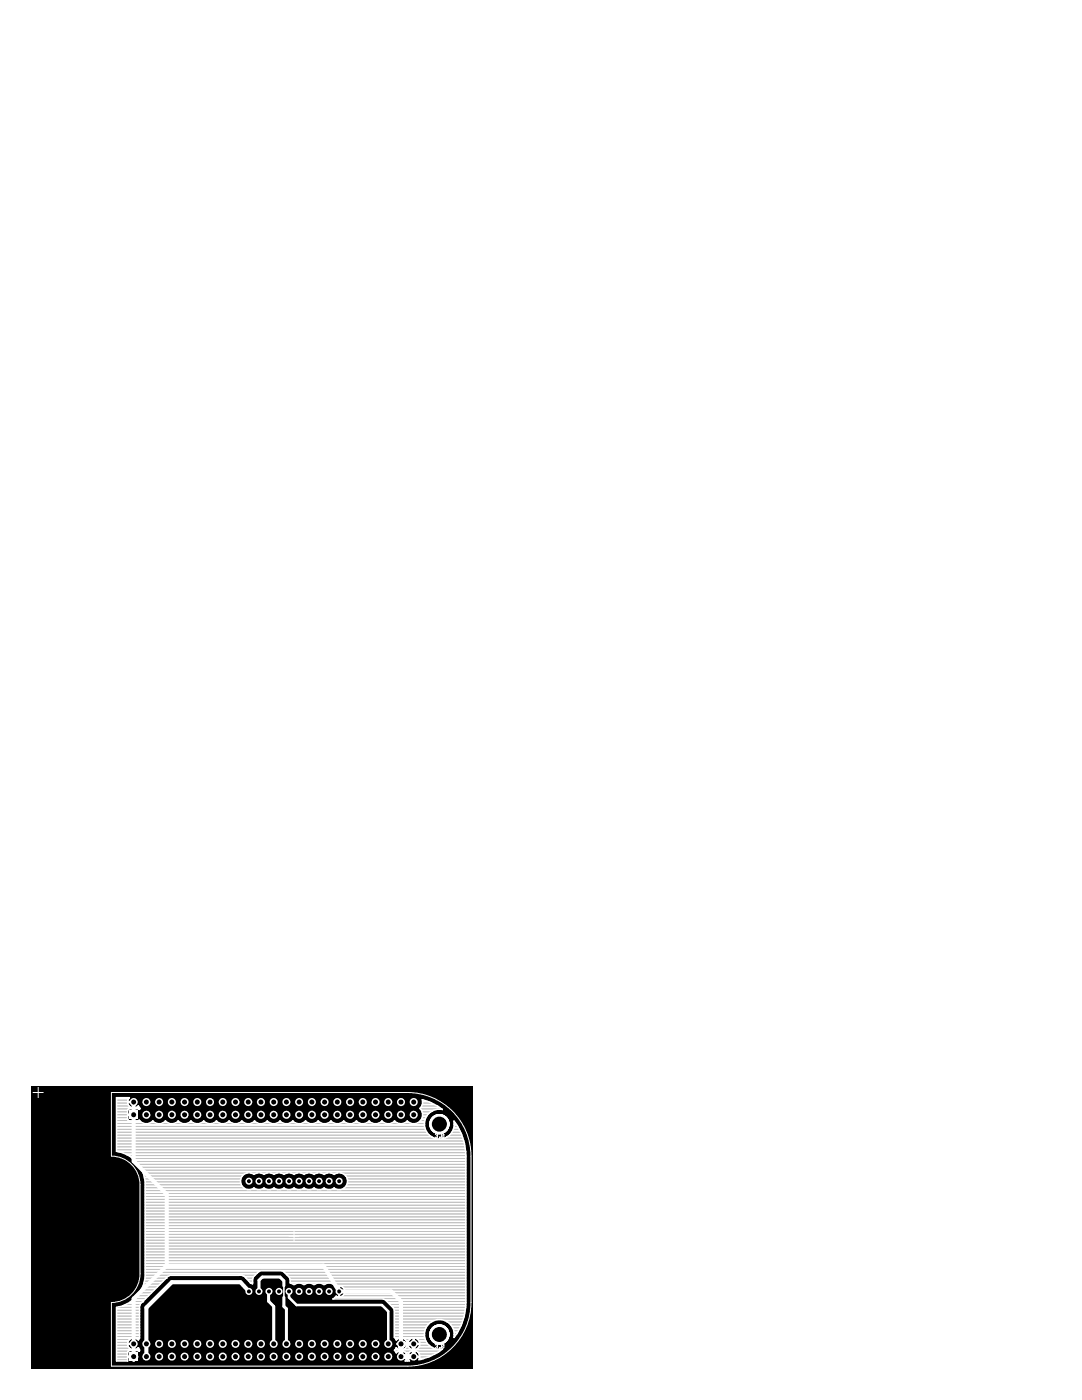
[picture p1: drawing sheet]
<svg xmlns="http://www.w3.org/2000/svg" width="216mm" height="279mm" viewBox="0 0 216 279" stroke-linecap="round" stroke-linejoin="round" font-family="sans-serif">
<path d="M6.4 216.8h88v56.2h-88z" fill="#000"/>
<path d="M22.2 218h59.1a12.7 12.7 0 0 1 12.7 12.7v29.2a12.7 12.7 0 0 1-12.7 12.7h-59.1v-12.7a5.7 5.7 0 0 0 5.7-5.7v-17.8a5.7 5.7 0 0 0-5.7-5.7z" fill="none" stroke="#fff" stroke-width=".2"/>
<g fill="#fff">
<path d="M25.9 221.7h1.6v1.6h-1.6z"/>
<path d="M25.9 269.9h1.6v1.6h-1.6z"/>
<circle cx="26.7" cy="219.9" r=".8"/>
<circle cx="29.2" cy="222.5" r=".8"/>
<circle cx="29.2" cy="219.9" r=".8"/>
<circle cx="31.7" cy="222.5" r=".8"/>
<circle cx="31.7" cy="219.9" r=".8"/>
<circle cx="34.3" cy="222.5" r=".8"/>
<circle cx="34.3" cy="219.9" r=".8"/>
<circle cx="36.8" cy="222.5" r=".8"/>
<circle cx="36.8" cy="219.9" r=".8"/>
<circle cx="39.4" cy="222.5" r=".8"/>
<circle cx="39.4" cy="219.9" r=".8"/>
<circle cx="41.9" cy="222.5" r=".8"/>
<circle cx="41.9" cy="219.9" r=".8"/>
<circle cx="44.4" cy="222.5" r=".8"/>
<circle cx="44.4" cy="219.9" r=".8"/>
<circle cx="47" cy="222.5" r=".8"/>
<circle cx="47" cy="219.9" r=".8"/>
<circle cx="49.5" cy="222.5" r=".8"/>
<circle cx="49.5" cy="219.9" r=".8"/>
<circle cx="52.1" cy="222.5" r=".8"/>
<circle cx="52.1" cy="219.9" r=".8"/>
<circle cx="54.6" cy="222.5" r=".8"/>
<circle cx="54.6" cy="219.9" r=".8"/>
<circle cx="57.1" cy="222.5" r=".8"/>
<circle cx="57.1" cy="219.9" r=".8"/>
<circle cx="59.7" cy="222.5" r=".8"/>
<circle cx="59.7" cy="219.9" r=".8"/>
<circle cx="62.2" cy="222.5" r=".8"/>
<circle cx="62.2" cy="219.9" r=".8"/>
<circle cx="64.8" cy="222.5" r=".8"/>
<circle cx="64.8" cy="219.9" r=".8"/>
<circle cx="67.3" cy="222.5" r=".8"/>
<circle cx="67.3" cy="219.9" r=".8"/>
<circle cx="69.8" cy="222.5" r=".8"/>
<circle cx="69.8" cy="219.9" r=".8"/>
<circle cx="72.4" cy="222.5" r=".8"/>
<circle cx="72.4" cy="219.9" r=".8"/>
<circle cx="74.9" cy="222.5" r=".8"/>
<circle cx="74.9" cy="219.9" r=".8"/>
<circle cx="77.5" cy="222.5" r=".8"/>
<circle cx="77.5" cy="219.9" r=".8"/>
<circle cx="80" cy="222.5" r=".8"/>
<circle cx="80" cy="219.9" r=".8"/>
<circle cx="82.5" cy="222.5" r=".8"/>
<circle cx="82.5" cy="219.9" r=".8"/>
<circle cx="26.7" cy="268.2" r=".8"/>
<circle cx="29.2" cy="270.7" r=".8"/>
<circle cx="29.2" cy="268.2" r=".8"/>
<circle cx="31.7" cy="270.7" r=".8"/>
<circle cx="31.7" cy="268.2" r=".8"/>
<circle cx="34.3" cy="270.7" r=".8"/>
<circle cx="34.3" cy="268.2" r=".8"/>
<circle cx="36.8" cy="270.7" r=".8"/>
<circle cx="36.8" cy="268.2" r=".8"/>
<circle cx="39.4" cy="270.7" r=".8"/>
<circle cx="39.4" cy="268.2" r=".8"/>
<circle cx="41.9" cy="270.7" r=".8"/>
<circle cx="41.9" cy="268.2" r=".8"/>
<circle cx="44.4" cy="270.7" r=".8"/>
<circle cx="44.4" cy="268.2" r=".8"/>
<circle cx="47" cy="270.7" r=".8"/>
<circle cx="47" cy="268.2" r=".8"/>
<circle cx="49.5" cy="270.7" r=".8"/>
<circle cx="49.5" cy="268.2" r=".8"/>
<circle cx="52.1" cy="270.7" r=".8"/>
<circle cx="52.1" cy="268.2" r=".8"/>
<circle cx="54.6" cy="270.7" r=".8"/>
<circle cx="54.6" cy="268.2" r=".8"/>
<circle cx="57.1" cy="270.7" r=".8"/>
<circle cx="57.1" cy="268.2" r=".8"/>
<circle cx="59.7" cy="270.7" r=".8"/>
<circle cx="59.7" cy="268.2" r=".8"/>
<circle cx="62.2" cy="270.7" r=".8"/>
<circle cx="62.2" cy="268.2" r=".8"/>
<circle cx="64.8" cy="270.7" r=".8"/>
<circle cx="64.8" cy="268.2" r=".8"/>
<circle cx="67.3" cy="270.7" r=".8"/>
<circle cx="67.3" cy="268.2" r=".8"/>
<circle cx="69.8" cy="270.7" r=".8"/>
<circle cx="69.8" cy="268.2" r=".8"/>
<circle cx="72.4" cy="270.7" r=".8"/>
<circle cx="72.4" cy="268.2" r=".8"/>
<circle cx="74.9" cy="270.7" r=".8"/>
<circle cx="74.9" cy="268.2" r=".8"/>
<circle cx="77.5" cy="270.7" r=".8"/>
<circle cx="77.5" cy="268.2" r=".8"/>
<circle cx="80" cy="270.7" r=".8"/>
<circle cx="80" cy="268.2" r=".8"/>
<circle cx="82.5" cy="270.7" r=".8"/>
<circle cx="82.5" cy="268.2" r=".8"/>
</g>
<path d="M6.6 218h2M7.6 217v2" fill="none" stroke="#fff" stroke-width=".2"/>
<circle cx="87.7" cy="224.3" r="1" fill="none" stroke="#fff" stroke-width="2"/>
<circle cx="87.7" cy="224.3" r="2.01" fill="#fff"/>
<path d="M86.7 224.3h2M86.8 226.4l.4-.1 .1 .1-.1 .3M87.1 226.7h.1M87.2 226.7l.1 .1-.1 .2-.4-.1M87.7 223.3v2.1M87.7 226.9l.1 .1zM87.8 227l-.2 .3M88.6 226.4l-.4-.1-.1 .6M88.6 226.4l-.1 .6-.4-.1M88.6 226.4l-.5 .5" fill="none" stroke="#fff" stroke-width=".2"/>
<circle cx="87.7" cy="266.3" r="1" fill="none" stroke="#fff" stroke-width="2"/>
<circle cx="87.7" cy="266.3" r="2.01" fill="#fff"/>
<path d="M86.7 266.3h2M86.8 268.4l.4-.1 .1 .1-.1 .3M87.1 268.7h.1M87.2 268.7l.1 .1-.1 .2-.4-.1M87.7 265.3v2M87.7 268.9l.1 .1zM87.8 269l-.2 .3M88.6 268.4l-.4-.1-.1 .6M88.6 268.4v.5l-.1 .1-.4-.1M88.6 268.4l-.5 .5" fill="none" stroke="#fff" stroke-width=".2"/>
<g fill="#fff">
<circle cx="49.7" cy="257.7" r=".7"/>
<circle cx="51.7" cy="257.7" r=".7"/>
<circle cx="53.7" cy="257.7" r=".7"/>
<circle cx="55.7" cy="257.7" r=".7"/>
<circle cx="57.7" cy="257.7" r=".7"/>
<circle cx="59.7" cy="257.7" r=".7"/>
<circle cx="61.7" cy="257.7" r=".7"/>
<circle cx="63.7" cy="257.7" r=".7"/>
<circle cx="65.7" cy="257.7" r=".7"/>
<circle cx="67.7" cy="257.7" r=".7"/>
<circle cx="67.7" cy="235.7" r=".7"/>
<circle cx="65.7" cy="235.7" r=".7"/>
<circle cx="63.7" cy="235.7" r=".7"/>
<circle cx="61.7" cy="235.7" r=".7"/>
<circle cx="59.7" cy="235.7" r=".7"/>
<circle cx="57.7" cy="235.7" r=".7"/>
<circle cx="55.7" cy="235.7" r=".7"/>
<circle cx="53.7" cy="235.7" r=".7"/>
<circle cx="51.7" cy="235.7" r=".7"/>
<circle cx="49.7" cy="235.7" r=".7"/>
</g>
<path d="M57.7 246.7h2M58.7 245.7v2.1" fill="none" stroke="#fff" stroke-width=".2"/>
<path d="M53.7 257.7l-.1 2 1 1v7.5M56.6 256.6v-1l-.7-.7h-3.6l-.6 .6v2.2M56.6 258.9v1.8l.6 .5v7" fill="none" stroke="#fff" stroke-width=".61"/>
<path d="M56.6 256.6v2.3" fill="none" stroke="#fff" stroke-width=".3"/>
<path d="M26.7 219.9v11.8l6.6 6.7v14.2M33.3 252.6l-6.6 6.6v11.5M33.3 252.6h31.2l3.2 5.1h10.4l1.9 2v8.6M49.7 257.7l-1.7-1.8h-13.7l-5.1 5.1v9.7M80.1 268.2h2.3M82.6 268.2v2.5" fill="none" stroke="#fff" stroke-width=".81"/>
<path d="M80 268.3v2.4h2.6" fill="none" stroke="#fff" stroke-width="1"/>
<g fill="#fff">
<path d="M79.5 267.8h1.1v1.1h-1.1z"/>
<path d="M79.6 267.6h1.1v1.2h-1.1z"/>
</g>
<path d="M24.5 260.6l-1.2 .3v10.7h2.2M25.5 271.6h.1M27.7 267.2l-.1 .2-.8-.4v1.1h-1.3a1.21 1.21 0 0 1 1.1-1.1v2.4a1.21 1.21 0 0 1-1.1-1.1h1.3v1.1l.8-.4 .2 .6-1-.1v1.1h-1.3v-.7l.1-.3 1-.1v1.3h-1.1v.8" fill="none" stroke="#fff" stroke-width=".3"/>
<circle cx="24.5" cy="260.6" r=".15" fill="#fff"/>
<path d="M25.8 260l-1.3 .6" fill="none" stroke="#fff" stroke-width=".3"/>
<circle cx="25.8" cy="260" r=".15" fill="#fff"/>
<path d="M27 259l-1.2 1" fill="none" stroke="#fff" stroke-width=".3"/>
<circle cx="27" cy="259" r=".15" fill="#fff"/>
<path d="M28 257.8l-1 1.2" fill="none" stroke="#fff" stroke-width=".3"/>
<circle cx="28" cy="257.8" r=".15" fill="#fff"/>
<path d="M28.6 256.5l-.6 1.3" fill="none" stroke="#fff" stroke-width=".3"/>
<circle cx="28.6" cy="256.5" r=".15" fill="#fff"/>
<path d="M28.6 234.2l.4 1.5v19.3l-.4 1.5" fill="none" stroke="#fff" stroke-width=".3"/>
<circle cx="28.6" cy="234.2" r=".15" fill="#fff"/>
<path d="M28 232.8l.6 1.4" fill="none" stroke="#fff" stroke-width=".3"/>
<circle cx="28" cy="232.8" r=".15" fill="#fff"/>
<path d="M27 231.6l1 1.2" fill="none" stroke="#fff" stroke-width=".3"/>
<circle cx="27" cy="231.6" r=".15" fill="#fff"/>
<path d="M25.8 230.7l1.2 .9" fill="none" stroke="#fff" stroke-width=".3"/>
<circle cx="25.8" cy="230.7" r=".15" fill="#fff"/>
<g fill="none" stroke="#fff" stroke-width=".3">
<path d="M86.2 226.9a2.98 2.98 0 0 1-1.3-3.6 2.98 2.98 0 0 1 3.4-1.9l-.9-.6-1.7-.8-1.4-.5a1.63 1.63 0 0 1-.5 1.7 1.77 1.77 0 0 1 0 2.6 1.77 1.77 0 0 1-2.5-.1 1.69 1.69 0 0 1-2.6 0 1.69 1.69 0 0 1-2.5 0 1.69 1.69 0 0 1-2.5 0 1.69 1.69 0 0 1-2.6 0 1.69 1.69 0 0 1-2.5 0 1.69 1.69 0 0 1-2.6 0 1.69 1.69 0 0 1-2.5 0 1.69 1.69 0 0 1-2.5 0 1.69 1.69 0 0 1-2.6 0 1.69 1.69 0 0 1-2.5 0 1.69 1.69 0 0 1-2.6 0 1.69 1.69 0 0 1-2.5 0 1.69 1.69 0 0 1-2.5 0 1.69 1.69 0 0 1-2.6 0 1.69 1.69 0 0 1-2.5 0 1.69 1.69 0 0 1-2.6 0 1.69 1.69 0 0 1-2.5 0 1.69 1.69 0 0 1-2.5 0 1.69 1.69 0 0 1-2.6 0 1.69 1.69 0 0 1-2.5 0 1.72 1.72 0 0 1-2.7-.1l-.3 .1h-.7v-1.1h-1.3v.9l.3 .2h.8v-2.4h-1l-.1 .3v.8h1.3v-1.1h.7l.3 .1 .2-.2-.4-.5-.8 .4v-1.1h-1.3a1.21 1.21 0 0 0 1.1 1.1v-1.3h-1.1l.3-.7h-2.5v10.7l1.2 .2 1.3 .7M86.2 226.9h.1M86.2 226.9a2.96 2.96 0 0 0 3.2-.1 2.96 2.96 0 0 0 1.2-3 11.3 11.3 0 0 1 2.4 6.9v29.2a11.4 11.4 0 0 1-2.4 7 2.96 2.96 0 0 0-1.2-3 2.96 2.96 0 0 0-3.2-.2M47.7 254.5h-13.7l-.5 .2-.4 .4M47.8 254.5h.5M47.8 254.5h-.1M48.3 254.5h.1M48.3 254.5l.5 .2M48.8 254.7v.1M48.8 254.8l.3 .3M49.1 255.1h.1M49.1 255.1l.9 1"/>
<path d="M50 256.1h.1M50 256.1l.4 .1v-.9l.2-.5 1-1 .5-.2h4l.5 .2 1.1 1.1 .2 .5v.7l.8 .3a1.92 1.92 0 0 1 2-.1 1.96 1.96 0 0 1 2 0 1.96 1.96 0 0 1 2 0 1.7 1.7 0 0 1 2.4 .5M67.1 258.7l-.7 .5h10l.5 .2 1.6 1.6 .2 .5v5.4l.4 .5M67.1 258.7h.1M67.1 256.8h.1M67.7 258.8h.1M67.7 256.6v2.2M67.7 256.6h.1M67.8 256.6a1.11 1.11 0 0 1 1 1.1h-1.2v-1.1l-.5 .2M68.8 257.8h-1.2v1l-.5-.1M68.8 257.8a1.12 1.12 0 0 1-1 1M68.8 257.8h.1"/>
<path d="M79.1 269h.1M79.1 267.4l.8-.4v1.1h1.3a1.21 1.21 0 0 0-1.1-1.1v2.4a1.21 1.21 0 0 0 1.1-1.1h-1.3v1.1l-.8-.4M79.1 267.4h.1M86.2 263.7a2.98 2.98 0 0 0 0 5.2M86.2 268.9h.1M86.2 263.7h.1M86.2 268.9a2.67 2.67 0 0 0 2.1 .3 10.6 10.6 0 0 1-4.7 2.2l.2-.6h-1.2v-1.3a1.21 1.21 0 0 1 1.2 1.1h-2.5a1.21 1.21 0 0 1 1.2-1.1v1.3h-1.2l.4 .8h-.4h-.5l.4-.8h-1.1v-1.3a1.21 1.21 0 0 1 1.1 1.1h-1.3v-1.1l-.8 .5-.4-.5 .4-.5"/>
</g>
<circle cx="33.1" cy="255.1" r=".15" fill="#fff"/>
<path d="M33.1 255.1l-4.7 4.7" fill="none" stroke="#fff" stroke-width=".3"/>
<circle cx="28.4" cy="259.8" r=".15" fill="#fff"/>
<g fill="none" stroke="#fff" stroke-width=".3">
<path d="M23.3 219.8h2.2M23.3 219.5h2.2M23.3 219.2h2.4M84.3 219.5h.1M84.3 219.8h1M23.3 229.5h69.6M23.3 229.2h69.5M23.3 228.9h69.5M23.3 228.6h69.4M23.3 228.3h69.4M23.3 228h69.3M23.3 227.7h69.2"/>
<path d="M23.3 227.4h69.1M23.3 227.1h63.2M23.3 226.8h62.7M23.3 226.5h62.3M23.3 226.2h62M23.3 225.9h61.8M23.3 225.6h61.7M23.3 225.3h61.5M23.3 225h61.5M23.3 224.7h61.4M23.3 224.4h61.4M23.3 224.1h5.1"/>
<path d="M23.3 223.8h4.7M23.3 223.5h2.2M23.3 223.2h2.2M23.3 222.9h2.2M23.3 222.5h3.3M23.3 222.2h2.2M23.3 221.9h2.2M23.3 221.6h2.2M23.3 221.3h2.3M23.3 221h2.8M23.3 220.7h2.4M23.3 220.4h2.3"/>
<path d="M23.3 220.1h2.2M23.6 229.8h69.3M24.7 230.1h68.2M25.3 230.4h67.6M25.9 230.7h67.1M26.3 231.1h66.7M26.6 223.5h.2M26.6 223.2h.2M26.6 222.9h.2M26.6 222.2h.2M26.6 221.9h.2M26.6 221.6h.2"/>
<path d="M26.6 221.3h.2M26.6 221h.2M26.6 220.7h.2M26.6 220.4h.2M26.6 220.1h.2M26.7 231.4h66.3M27 231.7h66M27.2 221h.6M27.3 232h65.7M27.5 232.3h65.5M27.6 220.7h.1M27.7 221.3h.2"/>
<path d="M27.8 232.6h65.2M28 232.9h65M28.1 233.2h64.9M28.3 233.5h64.7M28.4 233.8h64.6M28.6 234.1h20.7M28.7 234.4h20M28.7 234.7h19.7M28.8 235h19.4M28.9 235.3h19.1M28.9 235.6h19.1M29 239.9h64"/>
<path d="M29 239.6h64M29 239.2h64M29 238.9h64M29 238.6h64M29 238.3h64M29 238h64M29 237.7h64M29 237.4h64M29 237.1h19.7M29 236.8h19.4M29 236.5h19.2M29 236.2h19.1"/>
<path d="M29 235.9h19M30 224.1h1M30.4 223.8h.1M32.5 224.1h1M33 223.8h.1M35.1 224.1h.9M35.5 223.8h.1M37.6 224.1h1M38 223.8h.2M40.2 224.1h.9M40.6 223.8h.1M42.7 224.1h1"/>
<path d="M43.1 223.8h.1M45.2 224.1h1M45.7 223.8h.1M47.8 224.1h.9M48.2 223.8h.1M50.1 234.1h1.2M50.3 224.1h1M50.6 237.1h.1M50.7 237.1a1.72 1.72 0 0 1-2.7-1.4 1.72 1.72 0 0 1 2.7-1.4 1.96 1.96 0 0 1 2 0 1.96 1.96 0 0 1 2 0 1.96 1.96 0 0 1 2 0 1.96 1.96 0 0 1 2 0 1.96 1.96 0 0 1 2 0 1.96 1.96 0 0 1 2 0 1.96 1.96 0 0 1 2 0 1.96 1.96 0 0 1 2 0 1.7 1.7 0 0 1 2.7 1.5 1.7 1.7 0 0 1-2.7 1.3M50.7 237.1a1.63 1.63 0 0 0 2 0M50.7 223.8h.2M52.1 234.1h1.2"/>
<path d="M52.6 237.1h.1M52.7 237.1a1.63 1.63 0 0 0 2 0M52.9 224.1h.9M53.3 223.8h.1M54.1 234.1h1.2M54.6 237.1h.1M54.7 237.1a1.63 1.63 0 0 0 2 0M55.4 224.1h1M55.8 223.8h.1M56.1 234.1h1.2M56.6 237.1h.1M56.7 237.1a1.63 1.63 0 0 0 2 0"/>
<path d="M57.9 224.1h1M58.1 234.1h1.2M58.4 223.8h.1M58.6 237.1h.1M58.7 237.1a1.63 1.63 0 0 0 2 0M60.1 234.1h1.2M60.5 224.1h.9M60.6 237.1h.1M60.7 237.1a1.63 1.63 0 0 0 2 0M60.9 223.8h.1M62.1 234.1h1.2M62.6 237.1h.1"/>
<path d="M62.7 237.1a1.63 1.63 0 0 0 2 0M63 224.1h1M63.4 223.8h.2M64.1 234.1h1.2M64.6 237.1h.1M64.7 237.1a1.63 1.63 0 0 0 2 0M65.6 224.1h.9M66 223.8h.1M66.1 234.1h1.2M66.6 237.1h.1M68.1 234.1h24.9M68.1 224.1h1"/>
<path d="M68.5 223.8h.1M68.6 237.1h24.4M68.7 234.4h24.3M69 236.8h24M69 234.7h24M69.2 236.5h23.8M69.2 235h23.8M69.3 236.2h23.7M69.3 235.3h23.7M69.3 235.9h23.7M69.3 235.6h23.7M70.6 224.1h1"/>
<path d="M71.1 223.8h.1M73.2 224.1h.9M73.6 223.8h.1M75.7 224.1h1M76.1 223.8h.2M78.3 224.1h.9M78.7 223.8h.1M80.8 224.1h1M81.2 223.8h.1M83.3 224.1h1.4M83.8 223.8h.9M83.9 221.3h4.2"/>
<path d="M84 221h3.7M84.1 223.5h.7M84.1 221.6h2.3M84.1 220.7h3.2M84.2 223.2h.7M84.2 221.9h1.7M84.3 220.4h2.4M84.3 222.9h.8M84.3 222.5h1M84.3 222.2h1.3M84.3 220.1h1.8M88.8 227.1h3.5"/>
<path d="M89.4 226.8h2.8M89.7 226.5h2.4M90 226.2h2M90.2 225.9h1.7M90.4 225.6h1.3M90.5 225.3h1.1M90.6 225h.8M90.6 223.8h.1M90.6 224.7h.7M90.6 224.1h.2M90.6 224.4h.4M25.9 259.9h2.4"/>
<path d="M26.3 259.6h2.3M26.7 259.3h2.2M27.1 259h2.1M27.3 258.7h2.3M27.5 258.4h2.4M27.8 258.1h2.4M28 257.8h2.5M28.2 257.5h2.6M28.3 257.2h2.8M28.4 259.8l-.4 .4M28.4 256.9h3M28.6 256.6h3.1"/>
<path d="M28.7 256.2h3.3M28.8 255.9h3.5M28.8 255.6h3.8M28.9 255.3h4M29 255h4.2M29 254.7h4.5M29 254.4h22M29 254.1h22.3M29 253.8h22.6M29 253.5h64M29 253.2h64M29 252.9h64"/>
<path d="M29 252.6h64M29 252.3h64M29 252h64M29 251.7h64M29 251.4h64M29 251.1h64M29 250.8h64M29 250.5h64M29 250.2h64M29 249.9h64M29 249.6h64M29 249.3h64"/>
<path d="M29 249h64M29 248.7h64M29 248.4h64M29 248.1h64M29 247.7h64M29 247.4h64M29 247.1h64M29 246.8h64M29 246.5h64M29 246.2h64M29 245.9h64M29 245.6h64"/>
<path d="M29 245.3h64M29 245h64M29 244.7h64M29 244.4h64M29 244.1h64M29 243.8h64M29 243.5h64M29 243.2h64M29 242.9h64M29 242.6h64M29 242.3h64M29 242h64"/>
<path d="M29 241.7h64M29 241.4h64M29 241.1h64M29 240.8h64M29 240.5h64M29 240.2h64M48.8 254.7h1.9M49.1 255h1.4M49.3 255.3h1.1M49.6 255.6h.8M49.9 255.9h.5M56.6 253.8h36.4"/>
<path d="M56.9 254.1h36.1M57.2 254.4h35.8M57.5 254.7h35.5M57.8 255h35.2M57.9 255.3h35.1M57.9 255.9h35.1M57.9 255.6h35.1M58.4 256.2h.5M60.4 256.2h.5M62.4 256.2h.5M64.4 256.2h.5M66.4 256.2h26.6"/>
<path d="M66.8 259h26.2M66.9 256.6h26.1M67.3 257.7l.3 .1zM67.3 257.8h.3M67.6 258.7h.1M67.6 258.4h.1M67.6 258.1h.1M67.6 257.5h.1M67.6 257.2h.1M67.6 256.9h.1M67.7 257.8h25.3M68.3 258.7h24.7"/>
<path d="M68.4 256.9h24.6M68.6 258.4h24.4M68.6 257.2h24.4M68.7 258.1h24.3M68.8 257.5h24.2M76.6 259.3h16.4M77.1 259.6h15.9M77.4 259.9h15.6M23.3 268.1h2.2M23.3 270.8h4.1v-.2h-.6v1h-.2v-.8M23.3 271.4h2.2M23.3 271.1h2.2"/>
<path d="M23.3 270.5h2.2M23.3 270.2h2.2M23.3 269.9h2.2M23.3 269.6h2.3M23.3 269.3h2.9M23.3 269h2.5M23.3 268.7h2.3M23.3 268.4h2.2M23.3 267.8h2.2M23.3 267.5h2.4M23.3 267.2h2.7M23.3 266.9h4.5"/>
<path d="M23.3 266.6h4.5M23.3 266.3h4.5M23.3 266h4.5M23.3 265.7h4.5M23.3 265.4h4.5M23.3 265.1h4.5M23.3 264.7h4.5M23.3 264.4h4.5M23.3 264.1h4.5M23.3 263.8h4.5M23.3 263.5h4.5M23.3 263.2h4.5"/>
<path d="M23.3 262.9h4.5M23.3 262.6h4.5M23.3 262.3h4.5M23.3 262h4.5M23.3 261.7h4.5M23.3 261.4h4.5M23.3 261.1h4.5M23.7 260.8h4.1M24.7 260.5h3.2M25.4 260.2h2.6M26.6 268.1h.2M26.6 271.4h.2"/>
<path d="M26.6 271.1h.2M26.6 270.5h.2M26.6 270.2h.2M26.6 269.9h.2M26.6 269.6h.2M26.6 269.3h.2M26.6 269h.2M26.6 268.7h.2M26.6 268.4h.2M26.6 267.8h.2M26.6 267.5h.2M26.6 267.2h.2"/>
<path d="M27.2 269.3h.6M27.3 267.2h.4M27.6 269h.1M27.7 269.6h.1M28 260.2l-.2 .5v6.4l-.1 .1M77.7 260.2h15.2M78 260.5h14.9M78.3 260.8h14.6M78.5 261.1h14.4M78.7 261.4h14.1M78.7 266.9h6M78.7 266.6h6"/>
<path d="M78.7 266.3h6M78.7 266h6M78.7 265.7h6.1M78.7 265.4h6.2M78.7 265.1h6.3M78.7 264.7h6.4M78.7 264.4h6.6M78.7 264.1h6.9M78.7 263.8h7.3M78.7 263.5h7.9M78.7 263.2h13.7M78.7 262.9h13.8"/>
<path d="M78.7 262.6h13.9M78.7 262.3h14M78.7 262h14M78.7 261.7h14.1M78.8 269.6h.8M78.9 269.3h.6M79 267.2h.4M79 269.9h.1M79.1 269h.1M79.9 270.5h.2M79.9 270.2h.2M79.9 269.9h.2"/>
<path d="M79.9 269.6h.2M79.9 269.3h.2M79.9 269h.2M79.9 268.7h.2M79.9 268.4h.2M79.9 267.8h.2M79.9 267.5h.2M79.9 267.2h.2M80.1 268.1h-.9v.2h.7v-.2M80.1 270.8h2.4M80.4 269.6h1.7M80.5 269.3h1.6"/>
<path d="M80.7 267.2h1.2M80.9 269.9h.8M80.9 269h.7M81 267.5h.6M81 271.4h.6M81.1 270.2h.4M81.1 268.7h.3M81.1 267.8h.3M81.2 271.1h.2M81.2 270.5h.2M81.2 268.4h.2M81.2 268.1h4.1"/>
<path d="M81.9 267.2l.6-.2v2.4a1.21 1.21 0 0 1-1.2-1.1h2.5l-.1 .4M81.9 267.2l-.4 .4-.2 .5M82.5 270.5h.1M82.5 270.2h.1M82.5 269.9h.1M82.5 269.6h.1M82.5 269.3h.1M82.5 269h.1M82.5 268.7h.1M82.5 268.4h.1M82.5 267.8h.1M82.5 267.5h.1"/>
<path d="M82.5 267.2h.1M82.6 270.8h2.9M83 269.6h4.8M83 269.3h5.2M83.2 267.2l-.6-.2v2.4l.9-.4M83.2 267.2l.4 .4 .2 .5M83.2 267.2h1.6M83.4 269.9h3.9M83.5 269h2.9M83.5 267.5h1.4M83.6 270.2h3.2M83.7 268.7h2.1"/>
<path d="M83.7 268.7l-.2 .3M83.7 267.8h1.4M83.7 271.1h.8M83.7 270.5h2.5M83.7 268.4h1.8M88.8 263.5h3.5M89.3 263.8h2.9M89.7 264.1h2.4M90 264.4h2M90.2 264.7h1.7M90.4 265.1h1.3M90.5 265.4h1.1"/>
<path d="M90.6 265.7h.8M90.6 266.9h.1M90.6 266.6h.2M90.6 266.3h.5M90.6 266h.7"/>
</g>
<path d="M57.7 257.7v1.2l1.5 1.6h17l1.3 1.2v6.5" fill="none" stroke="#fff" stroke-width=".51"/>
<g fill="#000">
<circle cx="26.7" cy="219.9" r=".5"/>
<circle cx="29.2" cy="219.9" r=".5"/>
<circle cx="31.8" cy="219.9" r=".5"/>
<circle cx="34.3" cy="219.9" r=".5"/>
<circle cx="36.8" cy="219.9" r=".5"/>
<circle cx="39.4" cy="219.9" r=".5"/>
<circle cx="41.9" cy="219.9" r=".5"/>
<circle cx="44.5" cy="219.9" r=".5"/>
<circle cx="47" cy="219.9" r=".5"/>
<circle cx="49.5" cy="219.9" r=".5"/>
<circle cx="52.1" cy="219.9" r=".5"/>
<circle cx="54.6" cy="219.9" r=".5"/>
<circle cx="57.2" cy="219.9" r=".5"/>
<circle cx="59.7" cy="219.9" r=".5"/>
<circle cx="62.2" cy="219.9" r=".5"/>
<circle cx="64.8" cy="219.9" r=".5"/>
<circle cx="67.3" cy="219.9" r=".5"/>
<circle cx="69.9" cy="219.9" r=".5"/>
<circle cx="72.4" cy="219.9" r=".5"/>
<circle cx="74.9" cy="219.9" r=".5"/>
<circle cx="77.5" cy="219.9" r=".5"/>
<circle cx="80" cy="219.9" r=".5"/>
<circle cx="82.6" cy="219.9" r=".5"/>
<circle cx="26.7" cy="222.5" r=".5"/>
<circle cx="29.2" cy="222.5" r=".5"/>
<circle cx="31.8" cy="222.5" r=".5"/>
<circle cx="34.3" cy="222.5" r=".5"/>
<circle cx="36.8" cy="222.5" r=".5"/>
<circle cx="39.4" cy="222.5" r=".5"/>
<circle cx="41.9" cy="222.5" r=".5"/>
<circle cx="44.5" cy="222.5" r=".5"/>
<circle cx="47" cy="222.5" r=".5"/>
<circle cx="49.5" cy="222.5" r=".5"/>
<circle cx="49.7" cy="235.7" r=".4"/>
<circle cx="51.7" cy="235.7" r=".4"/>
<circle cx="52.1" cy="222.5" r=".5"/>
<circle cx="53.7" cy="235.7" r=".4"/>
<circle cx="54.6" cy="222.5" r=".5"/>
<circle cx="55.7" cy="235.7" r=".4"/>
<circle cx="57.2" cy="222.5" r=".5"/>
<circle cx="57.7" cy="235.7" r=".4"/>
<circle cx="59.7" cy="235.7" r=".4"/>
<circle cx="59.7" cy="222.5" r=".5"/>
<circle cx="61.7" cy="235.7" r=".4"/>
<circle cx="62.2" cy="222.5" r=".5"/>
<circle cx="63.7" cy="235.7" r=".4"/>
<circle cx="64.8" cy="222.5" r=".5"/>
<circle cx="65.7" cy="235.7" r=".4"/>
<circle cx="67.3" cy="222.5" r=".5"/>
<circle cx="67.7" cy="235.7" r=".4"/>
<circle cx="69.9" cy="222.5" r=".5"/>
<circle cx="72.4" cy="222.5" r=".5"/>
<circle cx="74.9" cy="222.5" r=".5"/>
<circle cx="77.5" cy="222.5" r=".5"/>
<circle cx="80" cy="222.5" r=".5"/>
<circle cx="82.6" cy="222.5" r=".5"/>
<circle cx="87.7" cy="224.3" r="1.5"/>
<circle cx="49.7" cy="257.7" r=".4"/>
<circle cx="51.7" cy="257.7" r=".4"/>
<circle cx="53.7" cy="257.7" r=".4"/>
<circle cx="55.7" cy="257.7" r=".4"/>
<circle cx="57.7" cy="257.7" r=".4"/>
<circle cx="59.7" cy="257.7" r=".4"/>
<circle cx="61.7" cy="257.7" r=".4"/>
<circle cx="63.7" cy="257.7" r=".4"/>
<circle cx="65.7" cy="257.7" r=".4"/>
<circle cx="67.7" cy="257.7" r=".4"/>
<circle cx="26.7" cy="268.2" r=".5"/>
<circle cx="26.7" cy="270.7" r=".5"/>
<circle cx="29.2" cy="268.2" r=".5"/>
<circle cx="29.2" cy="270.7" r=".5"/>
<circle cx="31.7" cy="268.2" r=".5"/>
<circle cx="31.7" cy="270.7" r=".5"/>
<circle cx="34.3" cy="268.2" r=".5"/>
<circle cx="34.3" cy="270.7" r=".5"/>
<circle cx="36.8" cy="268.2" r=".5"/>
<circle cx="36.8" cy="270.7" r=".5"/>
<circle cx="39.4" cy="268.2" r=".5"/>
<circle cx="39.4" cy="270.7" r=".5"/>
<circle cx="41.9" cy="268.2" r=".5"/>
<circle cx="41.9" cy="270.7" r=".5"/>
<circle cx="44.4" cy="268.2" r=".5"/>
<circle cx="44.4" cy="270.7" r=".5"/>
<circle cx="47" cy="268.2" r=".5"/>
<circle cx="47" cy="270.7" r=".5"/>
<circle cx="49.5" cy="268.2" r=".5"/>
<circle cx="49.5" cy="270.7" r=".5"/>
<circle cx="52.1" cy="268.2" r=".5"/>
<circle cx="52.1" cy="270.7" r=".5"/>
<circle cx="54.6" cy="268.2" r=".5"/>
<circle cx="54.6" cy="270.7" r=".5"/>
<circle cx="57.1" cy="268.2" r=".5"/>
<circle cx="57.1" cy="270.7" r=".5"/>
<circle cx="59.7" cy="268.2" r=".5"/>
<circle cx="59.7" cy="270.7" r=".5"/>
<circle cx="62.2" cy="268.2" r=".5"/>
<circle cx="62.2" cy="270.7" r=".5"/>
<circle cx="64.8" cy="268.2" r=".5"/>
<circle cx="64.8" cy="270.7" r=".5"/>
<circle cx="67.3" cy="268.2" r=".5"/>
<circle cx="67.3" cy="270.7" r=".5"/>
<circle cx="69.8" cy="268.2" r=".5"/>
<circle cx="69.8" cy="270.7" r=".5"/>
<circle cx="72.4" cy="268.2" r=".5"/>
<circle cx="72.4" cy="270.7" r=".5"/>
<circle cx="74.9" cy="268.2" r=".5"/>
<circle cx="74.9" cy="270.7" r=".5"/>
<circle cx="77.5" cy="268.2" r=".5"/>
<circle cx="77.5" cy="270.7" r=".5"/>
<circle cx="80" cy="268.3" r=".3"/>
<circle cx="80" cy="268.2" r=".5"/>
<circle cx="80" cy="270.7" r=".5"/>
<circle cx="80.1" cy="268.2" r=".3"/>
<circle cx="82.5" cy="268.2" r=".5"/>
<circle cx="82.5" cy="270.7" r=".5"/>
<circle cx="87.7" cy="266.3" r="1.5"/>
</g>
</svg>
